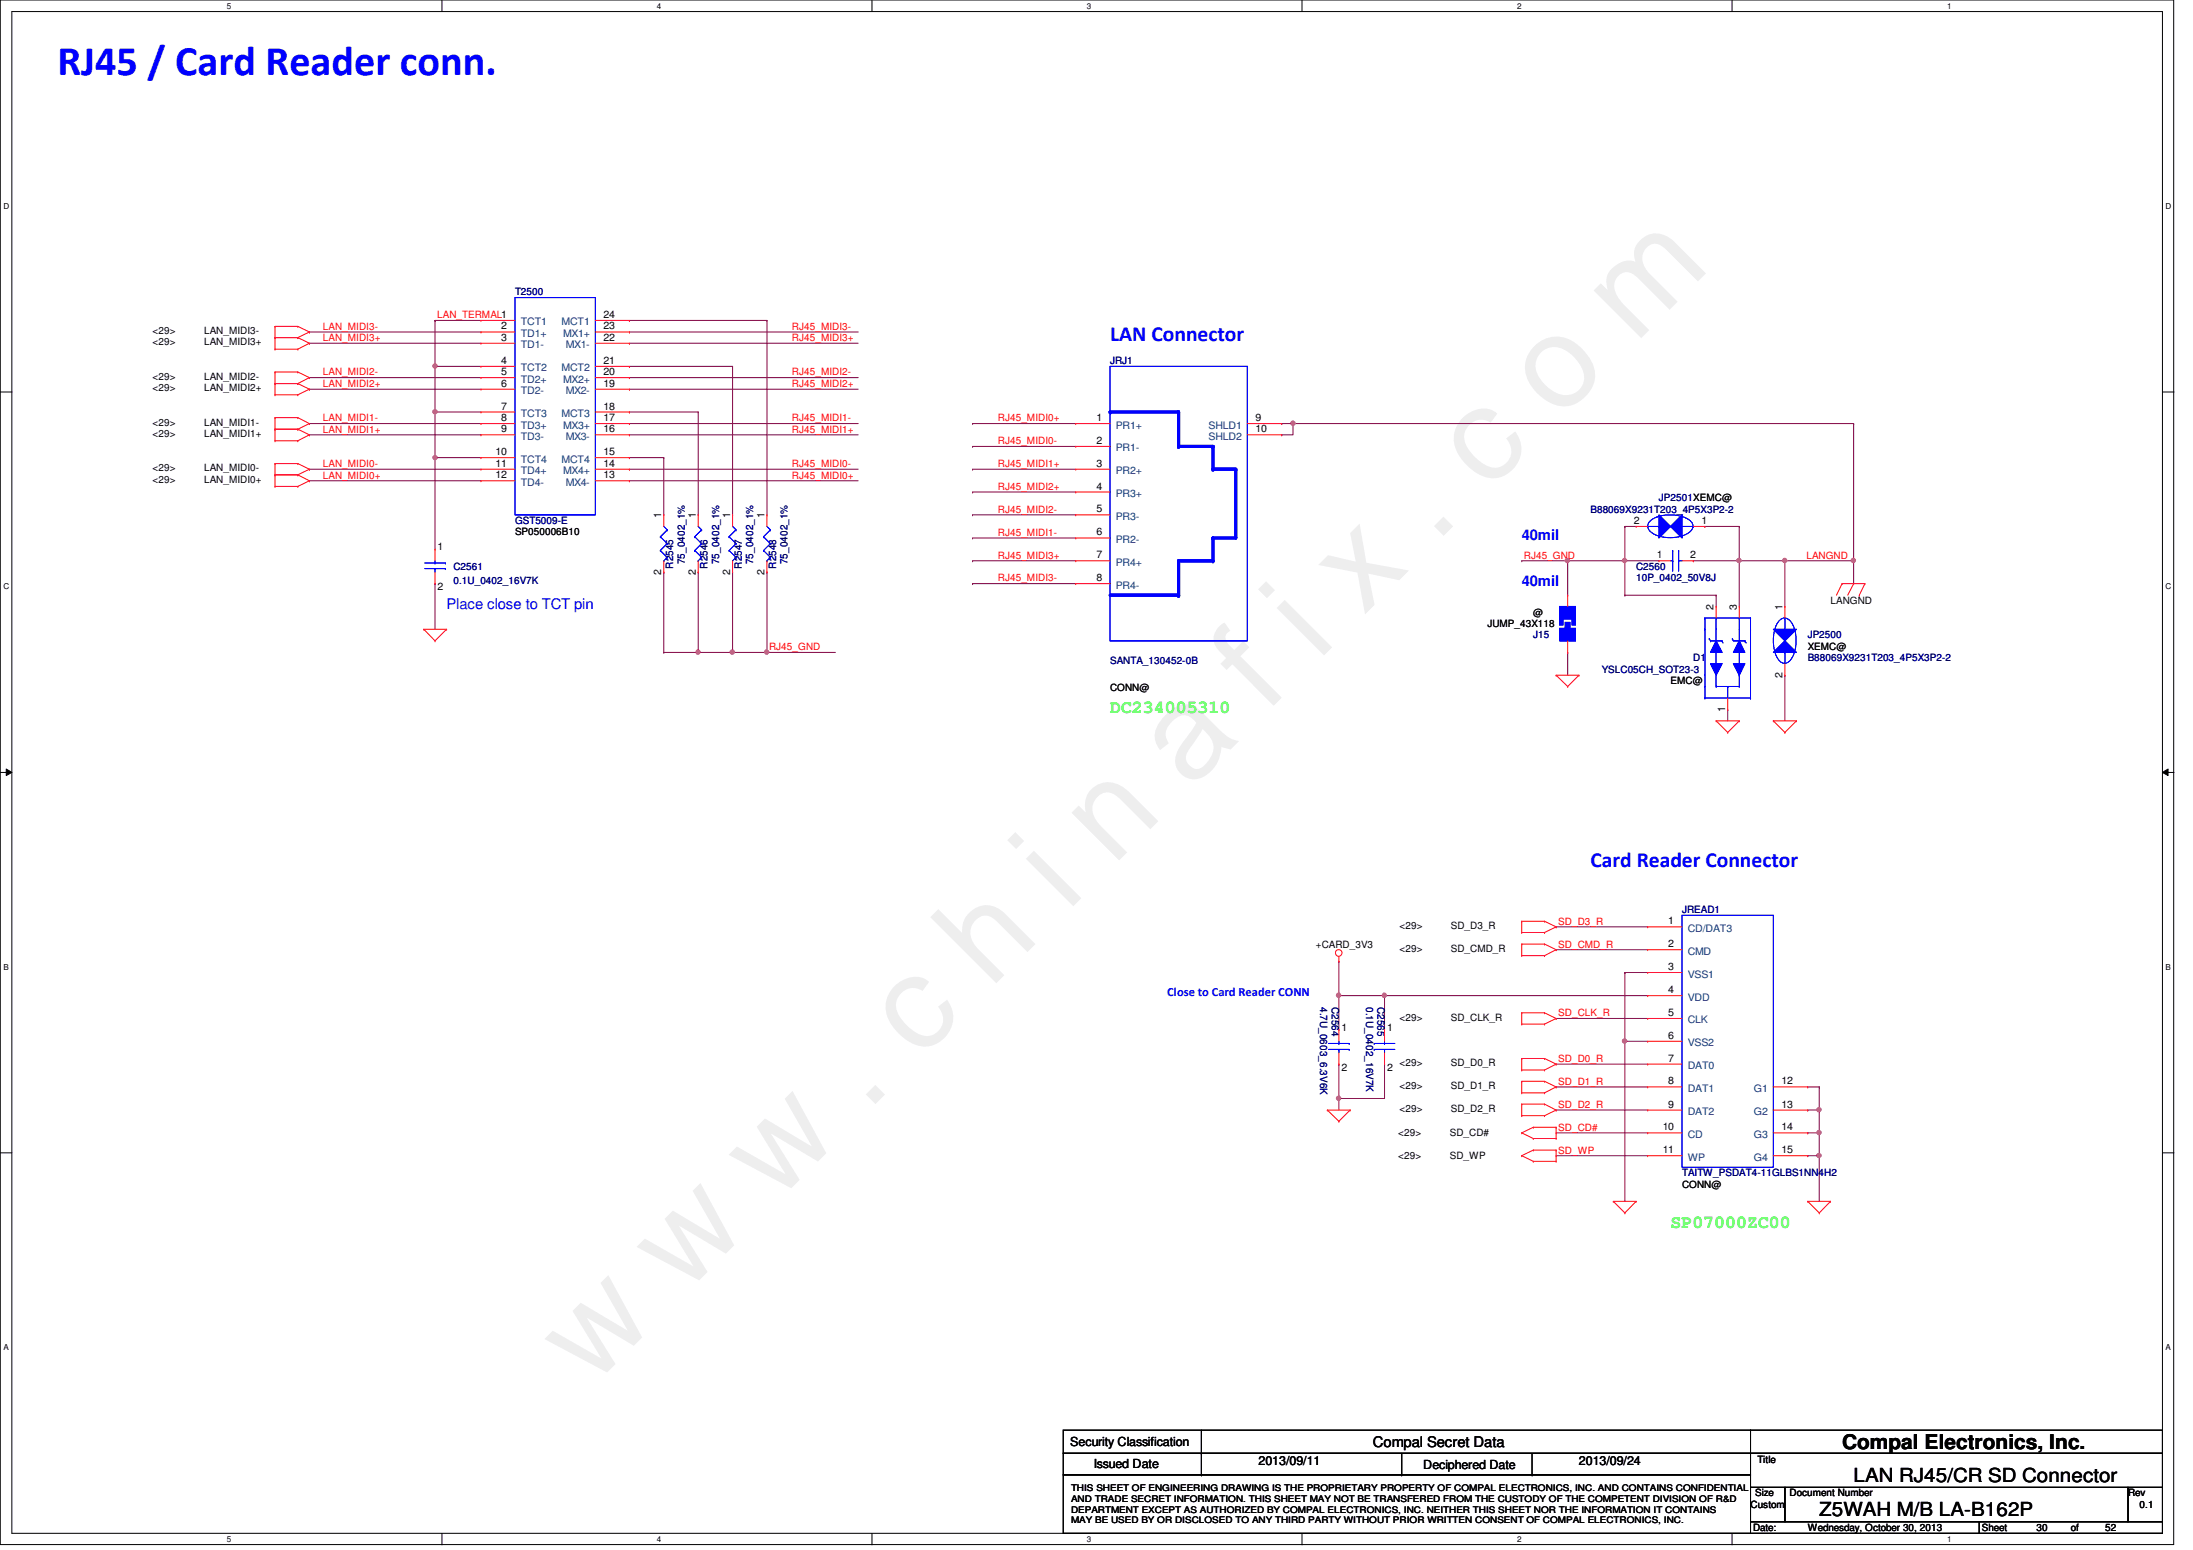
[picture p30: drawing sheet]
<svg xmlns="http://www.w3.org/2000/svg" width="297mm" height="210mm" viewBox="0 0 297 210" stroke-linecap="round" stroke-linejoin="round" font-family="sans-serif">
<defs><g id="words">
<text font-size="17.6" fill="#f0f" x="80.1" y="188" transform="rotate(-45 80.1 188)">w w w . c h i n a f i x . c o m</text>
<text font-size="5.7" fill="#00f" x="7.8" y="10.1">RJ45 / Card Reader conn.</text>
<g font-size="2.9" fill="#00f">
<text x="150.4" y="46.2">LAN Connector</text>
<text x="215.4" y="117.5">Card Reader Connector</text>
</g>
<text font-size="2.8" x="249.5" y="196.3">Compal Electronics, Inc.</text>
<g font-size="2.6">
<text x="251.1" y="200.7">LAN RJ45/CR SD Connector</text>
<text x="246.4" y="205.4">Z5WAH M/B LA-B162P</text>
</g>
<g font-size="2.5" fill="#0f0">
<text x="150.4" y="96.5">DC234005310</text>
<text x="226.3" y="166.2">SP07000ZC00</text>
</g>
<g font-size="2" fill="#00f">
<text x="206.1" y="73.2">40mil</text>
<text x="60.5" y="82.4">Place close to TCT pin</text>
<text x="206.1" y="79.3">40mil</text>
</g>
<text font-size="2" x="186" y="196">Compal Secret Data</text>
<text font-size="1.7" fill="#00f" x="158.1" y="134.9">Close to Card Reader CONN</text>
<g font-size="1.7">
<text x="144.9" y="195.8">Security Classification</text>
<text x="148.2" y="198.8">Issued Date</text>
<text x="170.5" y="198.3">2013/09/11</text>
<text x="192.8" y="198.9">Deciphered Date</text>
<text x="213.9" y="198.3">2013/09/24</text>
</g>
<g font-size="1.4" fill="#000080">
<text x="69.8" y="40">T2500</text>
<text x="150.4" y="49.3">JRJ1</text>
<text x="69.8" y="71">GST5009-E</text>
<text x="215.4" y="69.4">B88069X9231T203_4P5X3P2-2</text>
<text x="224.7" y="67.9">JP2501XEMC@</text>
<text x="61.4" y="77.2">C2561</text>
<text x="91.2" y="77" transform="rotate(-90 91.2 77)">R2545</text>
<text x="92.7" y="76.4" transform="rotate(-90 92.7 76.4)">75_0402_1%</text>
<text x="95.8" y="77" transform="rotate(-90 95.8 77)">R2546</text>
<text x="97.4" y="76.4" transform="rotate(-90 97.4 76.4)">75_0402_1%</text>
<text x="100.5" y="77" transform="rotate(-90 100.5 77)">R2547</text>
<text x="102" y="76.4" transform="rotate(-90 102 76.4)">75_0402_1%</text>
<text x="105.2" y="77" transform="rotate(-90 105.2 77)">R2548</text>
<text x="106.7" y="76.4" transform="rotate(-90 106.7 76.4)">75_0402_1%</text>
<text x="221.6" y="77.2">C2560</text>
<text x="61.4" y="79">0.1U_0402_16V7K</text>
<text x="221.6" y="78.7">10P_0402_50V8J</text>
<text x="150.4" y="89.9">SANTA_130452-0B</text>
<text x="207.7" y="86.4">J15</text>
<text x="229.4" y="89.6">D1</text>
<text x="244.9" y="86.4">JP2500</text>
<text x="244.9" y="89.6">B88069X9231T203_4P5X3P2-2</text>
<text x="217" y="91.1">YSLC05CH_SOT23-3</text>
<text x="227.8" y="123.7">JREAD1</text>
<text x="178.8" y="136.4" transform="rotate(90 178.8 136.4)">4.7U_0603_6.3V6K</text>
<text x="180.4" y="136.4" transform="rotate(90 180.4 136.4)">C2564</text>
<text x="185" y="136.4" transform="rotate(90 185 136.4)">0.1U_0402_16V7K</text>
<text x="186.6" y="136.4" transform="rotate(90 186.6 136.4)">C2565</text>
<text x="227.8" y="159.3">TAITW_PSDAT4-11GLBS1NN4H2</text>
</g>
<g font-size="1.4">
<text x="20.7" y="45.3">&lt;29&gt;</text>
<text x="20.7" y="46.8">&lt;29&gt;</text>
<text x="27.6" y="45.3">LAN_MIDI3-</text>
<text x="27.6" y="46.8">LAN_MIDI3+</text>
<text x="67.9" y="44.6">2</text>
<text x="67.9" y="46.1">3</text>
<text x="81.7" y="43.1">24</text>
<text x="81.7" y="44.6">23</text>
<text x="81.7" y="46.1">22</text>
<text x="20.7" y="51.4">&lt;29&gt;</text>
<text x="20.7" y="53">&lt;29&gt;</text>
<text x="27.6" y="51.4">LAN_MIDI2-</text>
<text x="27.6" y="53">LAN_MIDI2+</text>
<text x="67.9" y="49.3">4</text>
<text x="67.9" y="50.8">5</text>
<text x="67.9" y="52.4">6</text>
<text x="81.7" y="49.3">21</text>
<text x="81.7" y="50.8">20</text>
<text x="81.7" y="52.4">19</text>
<text x="20.7" y="57.7">&lt;29&gt;</text>
<text x="20.7" y="59.2">&lt;29&gt;</text>
<text x="27.6" y="57.7">LAN_MIDI1-</text>
<text x="27.6" y="59.2">LAN_MIDI1+</text>
<text x="67.9" y="55.5">7</text>
<text x="67.9" y="57">8</text>
<text x="67.9" y="58.5">9</text>
<text x="81.7" y="55.5">18</text>
<text x="81.7" y="57">17</text>
<text x="81.7" y="58.5">16</text>
<text x="148.5" y="57">1</text>
<text x="170" y="58.5">10</text>
<text x="170" y="57">9</text>
<text x="20.7" y="63.8">&lt;29&gt;</text>
<text x="20.7" y="65.4">&lt;29&gt;</text>
<text x="27.6" y="63.8">LAN_MIDI0-</text>
<text x="27.6" y="65.4">LAN_MIDI0+</text>
<text x="67.1" y="61.6">10</text>
<text x="67.1" y="63.2">11</text>
<text x="67.1" y="64.8">12</text>
<text x="81.7" y="61.6">15</text>
<text x="81.7" y="63.2">14</text>
<text x="81.7" y="64.8">13</text>
<text x="148.5" y="63.2">3</text>
<text x="148.5" y="60.1">2</text>
<text x="89.6" y="70.2" transform="rotate(-90 89.6 70.2)">1</text>
<text x="94.2" y="70.2" transform="rotate(-90 94.2 70.2)">1</text>
<text x="98.9" y="70.2" transform="rotate(-90 98.9 70.2)">1</text>
<text x="103.5" y="70.2" transform="rotate(-90 103.5 70.2)">1</text>
<text x="148.5" y="69.4">5</text>
<text x="148.5" y="66.3">4</text>
<text x="221.3" y="71">2</text>
<text x="230.5" y="71">1</text>
<text x="59.3" y="74.5">1</text>
<text x="69.8" y="72.5">SP050006B10</text>
<text x="89.6" y="77.9" transform="rotate(-90 89.6 77.9)">2</text>
<text x="94.2" y="77.9" transform="rotate(-90 94.2 77.9)">2</text>
<text x="98.9" y="77.9" transform="rotate(-90 98.9 77.9)">2</text>
<text x="103.5" y="77.9" transform="rotate(-90 103.5 77.9)">2</text>
<text x="148.5" y="75.6">7</text>
<text x="148.5" y="72.5">6</text>
<text x="224.4" y="75.6">1</text>
<text x="228.9" y="75.6">2</text>
<text x="59.3" y="79.9">2</text>
<text x="148.5" y="78.7">8</text>
<text x="207.7" y="83.4">@</text>
<text x="232.1" y="82.6" transform="rotate(-90 232.1 82.6)">2</text>
<text x="235.2" y="82.6" transform="rotate(-90 235.2 82.6)">3</text>
<text x="241.4" y="82.6" transform="rotate(-90 241.4 82.6)">1</text>
<text x="247.9" y="81.8">LANGND</text>
<text x="201.5" y="84.9">JUMP_43X118</text>
<text x="244.9" y="88">XEMC@</text>
<text x="150.4" y="93.6">CONN@</text>
<text x="226.3" y="92.7">EMC@</text>
<text x="241.4" y="91.8" transform="rotate(-90 241.4 91.8)">2</text>
<text x="233.7" y="96.4" transform="rotate(-90 233.7 96.4)">1</text>
<text x="189.6" y="125.8">&lt;29&gt;</text>
<text x="196.5" y="125.8">SD_D3_R</text>
<text x="226" y="125.2">1</text>
<text x="178.2" y="128.3">+CARD_3V3</text>
<text x="189.6" y="128.9">&lt;29&gt;</text>
<text x="196.5" y="128.9">SD_CMD_R</text>
<text x="226" y="128.3">2</text>
<text x="226" y="131.4">3</text>
<text x="226" y="134.5">4</text>
<text x="226" y="137.6">5</text>
<text x="181.7" y="139.6">1</text>
<text x="187.9" y="139.6">1</text>
<text x="189.6" y="138.2">&lt;29&gt;</text>
<text x="196.5" y="138.2">SD_CLK_R</text>
<text x="226" y="140.7">6</text>
<text x="226" y="143.8">7</text>
<text x="181.7" y="145">2</text>
<text x="187.9" y="145">2</text>
<text x="189.6" y="144.4">&lt;29&gt;</text>
<text x="189.6" y="147.5">&lt;29&gt;</text>
<text x="196.5" y="144.4">SD_D0_R</text>
<text x="196.5" y="147.5">SD_D1_R</text>
<text x="226" y="146.9">8</text>
<text x="226" y="150">9</text>
<text x="241.3" y="146.9">12</text>
<text x="241.3" y="150">13</text>
<text x="189.4" y="153.9">&lt;29&gt;</text>
<text x="189.6" y="150.6">&lt;29&gt;</text>
<text x="196.4" y="153.9">SD_CD#</text>
<text x="196.5" y="150.6">SD_D2_R</text>
<text x="225.2" y="153.1">10</text>
<text x="241.3" y="153.1">14</text>
<text x="189.4" y="157">&lt;29&gt;</text>
<text x="196.4" y="157">SD_WP</text>
<text x="225.2" y="156.2">11</text>
<text x="227.8" y="160.8">CONN@</text>
<text x="241.3" y="156.2">15</text>
<text x="237.7" y="202.6">Size</text>
<text x="238" y="198.2">Title</text>
<text x="242.4" y="202.6">Document Number</text>
<text x="288.2" y="202.6">Rev</text>
<text x="237.1" y="204.2">Custom</text>
<text x="237.4" y="207.3">Date:</text>
<text x="244.9" y="207.3">Wednesday, October 30, 2013</text>
<text x="268.4" y="207.3">Sheet</text>
<text x="275.8" y="207.3">30</text>
<text x="280.5" y="207.3">of</text>
<text x="285.2" y="207.3">52</text>
<text x="289.8" y="204.2">0.1</text>
</g>
<g font-size="1.4" fill="#f00">
<text x="43.7" y="46.2">LAN_MIDI3+</text>
<text x="43.7" y="44.7">LAN_MIDI3-</text>
<text x="59.2" y="43.1">LAN_TERMAL1</text>
<text x="107.3" y="44.7">RJ45_MIDI3-</text>
<text x="107.3" y="46.2">RJ45_MIDI3+</text>
<text x="43.7" y="52.4">LAN_MIDI2+</text>
<text x="43.7" y="50.8">LAN_MIDI2-</text>
<text x="107.3" y="50.8">RJ45_MIDI2-</text>
<text x="107.3" y="52.4">RJ45_MIDI2+</text>
<text x="43.7" y="57.1">LAN_MIDI1-</text>
<text x="43.7" y="58.6">LAN_MIDI1+</text>
<text x="107.3" y="57.1">RJ45_MIDI1-</text>
<text x="107.3" y="58.6">RJ45_MIDI1+</text>
<text x="135.2" y="57.1">RJ45_MIDI0+</text>
<text x="43.7" y="64.8">LAN_MIDI0+</text>
<text x="43.7" y="63.2">LAN_MIDI0-</text>
<text x="107.3" y="63.2">RJ45_MIDI0-</text>
<text x="107.3" y="64.8">RJ45_MIDI0+</text>
<text x="135.2" y="60.2">RJ45_MIDI0-</text>
<text x="135.2" y="63.2">RJ45_MIDI1+</text>
<text x="135.2" y="66.3">RJ45_MIDI2+</text>
<text x="135.2" y="69.4">RJ45_MIDI2-</text>
<text x="135.2" y="72.6">RJ45_MIDI1-</text>
<text x="135.2" y="75.6">RJ45_MIDI3+</text>
<text x="206.4" y="75.6">RJ45_GND</text>
<text x="244.7" y="75.6">LANGND</text>
<text x="135.2" y="78.7">RJ45_MIDI3-</text>
<text x="104.2" y="88.1">RJ45_GND</text>
<text x="211.1" y="125.2">SD_D3_R</text>
<text x="211.1" y="128.3">SD_CMD_R</text>
<text x="211.1" y="137.6">SD_CLK_R</text>
<text x="211.1" y="143.8">SD_D0_R</text>
<text x="211.1" y="146.9">SD_D1_R</text>
<text x="211.1" y="150">SD_D2_R</text>
<text x="211.1" y="153.1">SD_CD#</text>
<text x="211.1" y="156.2">SD_WP</text>
</g>
<g font-size="1.4" fill="#004080">
<text x="70.5" y="44.1">TCT1</text>
<text x="70.5" y="45.6">TD1+</text>
<text x="70.5" y="47.2">TD1-</text>
<text x="76.1" y="44.1">MCT1</text>
<text x="76.3" y="45.6">MX1+</text>
<text x="76.6" y="47.2">MX1-</text>
<text x="70.5" y="50.3">TCT2</text>
<text x="70.5" y="51.8">TD2+</text>
<text x="70.5" y="53.4">TD2-</text>
<text x="76.1" y="50.3">MCT2</text>
<text x="76.3" y="51.8">MX2+</text>
<text x="76.6" y="53.4">MX2-</text>
<text x="70.5" y="56.5">TCT3</text>
<text x="70.5" y="58">TD3+</text>
<text x="70.5" y="59.6">TD3-</text>
<text x="76.1" y="56.5">MCT3</text>
<text x="76.3" y="58">MX3+</text>
<text x="76.6" y="59.6">MX3-</text>
<text x="151.1" y="58">PR1+</text>
<text x="163.7" y="59.6">SHLD2</text>
<text x="163.7" y="58">SHLD1</text>
<text x="70.5" y="62.7">TCT4</text>
<text x="70.5" y="64.2">TD4+</text>
<text x="70.5" y="65.8">TD4-</text>
<text x="76.1" y="62.7">MCT4</text>
<text x="76.3" y="64.2">MX4+</text>
<text x="76.6" y="65.8">MX4-</text>
<text x="151.1" y="64.2">PR2+</text>
<text x="151.1" y="61.1">PR1-</text>
<text x="151.1" y="70.4">PR3-</text>
<text x="151.1" y="67.3">PR3+</text>
<text x="151.1" y="76.6">PR4+</text>
<text x="151.1" y="73.5">PR2-</text>
<text x="151.1" y="79.7">PR4-</text>
<text x="228.6" y="126.2">CD/DAT3</text>
<text x="228.6" y="129.3">CMD</text>
<text x="228.6" y="132.4">VSS1</text>
<text x="228.6" y="135.5">VDD</text>
<text x="228.6" y="138.6">CLK</text>
<text x="228.6" y="141.7">VSS2</text>
<text x="228.6" y="144.8">DAT0</text>
<text x="228.6" y="147.9">DAT1</text>
<text x="237.6" y="147.9">G1</text>
<text x="228.6" y="151">DAT2</text>
<text x="228.6" y="154.1">CD</text>
<text x="237.6" y="151">G2</text>
<text x="237.6" y="154.1">G3</text>
<text x="228.6" y="157.2">WP</text>
<text x="237.6" y="157.2">G4</text>
</g>
<g font-size="1.2">
<text x="145.1" y="203.4">AND TRADE SECRET INFORMATION. THIS SHEET MAY NOT BE TRANSFERED FROM THE CUSTODY OF THE COMPETENT DIVISION OF R&amp;D</text>
<text x="145.1" y="202">THIS SHEET OF ENGINEERING DRAWING IS THE PROPRIETARY PROPERTY OF COMPAL ELECTRONICS, INC. AND CONTAINS CONFIDENTIAL</text>
<text x="145.1" y="206.3">MAY BE USED BY OR DISCLOSED TO ANY THIRD PARTY WITHOUT PRIOR WRITTEN CONSENT OF COMPAL ELECTRONICS, INC.</text>
<text x="145.1" y="204.9">DEPARTMENT EXCEPT AS AUTHORIZED BY COMPAL ELECTRONICS, INC. NEITHER THIS SHEET NOR THE INFORMATION IT CONTAINS</text>
</g>
<g font-size="1.1">
<text x="30.7" y="1.2">5</text>
<text x="89" y="1.2">4</text>
<text x="147.2" y="1.2">3</text>
<text x="205.5" y="1.2">2</text>
<text x="263.7" y="1.2">1</text>
<text x=".5" y="28.3">D</text>
<text x="293.3" y="28.3">D</text>
<text x=".5" y="79.8">C</text>
<text x="293.3" y="79.8">C</text>
<text x=".5" y="131.3">B</text>
<text x="293.3" y="131.3">B</text>
<text x=".5" y="182.8">A</text>
<text x="293.3" y="182.8">A</text>
<text x="30.7" y="208.8">5</text>
<text x="89" y="208.8">4</text>
<text x="147.2" y="208.8">3</text>
<text x="205.5" y="208.8">2</text>
<text x="263.7" y="208.8">1</text>
</g>
</g></defs>
<path d="M0 0h294.4v209.2h-294.4zM1.6 1.6h291.3v206h-291.3z" fill="none" stroke="#000" stroke-width=".14"/>
<g fill="#fff">
<path d="M30.7 .2h.6v1.2h-.6z"/>
<path d="M30.7 207.9h.6v1.1h-.6z"/>
</g>
<path d="M59.9 0v1.6M59.9 207.6v1.6" fill="none" stroke="#000" stroke-width=".14"/>
<g fill="#fff">
<path d="M89 .2h.6v1.2h-.6z"/>
<path d="M89 207.9h.6v1.1h-.6z"/>
</g>
<path d="M118.1 0v1.6M118.1 207.6v1.6" fill="none" stroke="#000" stroke-width=".14"/>
<g fill="#fff">
<path d="M147.2 .2h.6v1.2h-.6z"/>
<path d="M147.2 207.9h.6v1.1h-.6z"/>
</g>
<path d="M176.4 0v1.6M176.4 207.6v1.6" fill="none" stroke="#000" stroke-width=".14"/>
<g fill="#fff">
<path d="M205.5 .2h.6v1.2h-.6z"/>
<path d="M205.5 207.9h.6v1.1h-.6z"/>
</g>
<path d="M234.6 0v1.6M234.6 207.6v1.6" fill="none" stroke="#000" stroke-width=".14"/>
<g fill="#fff">
<path d="M263.7 .2h.6v1.2h-.6z"/>
<path d="M263.7 207.9h.6v1.1h-.6z"/>
<path d="M.5 27.3h.7v1.2h-.7z"/>
<path d="M293.3 27.3h.8v1.2h-.8z"/>
<path d="M.5 78.8h.7v1.2h-.7z"/>
<path d="M293.3 78.8h.8v1.2h-.8z"/>
</g>
<path d="M0 53.1h1.6M292.9 53.1h1.6" fill="none" stroke="#000" stroke-width=".14"/>
<g fill="#fff">
<path d="M.5 130.3h.7v1.2h-.7z"/>
<path d="M293.3 130.3h.7v1.2h-.7z"/>
</g>
<path d="M0 104.6h1.6M.8 104.1l.8 .5-.8 .4zM292.9 104.6l.8-.5v.9zM292.9 104.6h1.6" fill="none" stroke="#000" stroke-width=".14"/>
<path d="M.8 104.1l.8 .5-.8 .4zM292.9 104.6l.8-.5v.9z" fill="#000"/>
<g fill="#fff">
<path d="M.5 181.9h.7v1.1h-.7z"/>
<path d="M293.3 181.9h.7v1.1h-.7z"/>
</g>
<path d="M0 156.1h1.6M292.9 156.1h1.6" fill="none" stroke="#000" stroke-width=".14"/>
<g fill="none" stroke="#800040" stroke-width=".14">
<path d="M41.9 52.7h.1M41.9 51.1h.1M41.9 51.1h23.2M41.9 52.7h23.2M58.9 43.4h.1M58.9 43.4v6.2M85.3 51.1h30.9M85.3 52.7h30.9M41.9 65.1h.1M41.9 63.5h.1M41.9 63.5h23.2M41.9 65.1h23.2"/>
<path d="M85.3 63.5h30.9M85.3 65.1h30.9"/>
</g>
<circle cx="58.9" cy="49.6" r=".3" fill="#f0f"/>
<circle cx="58.9" cy="49.6" r=".3" fill="none" stroke="#f0f" stroke-width=".14"/>
<path d="M58.9 79h.1M58.9 62h.1M58.9 62v12.4M58.9 79v6.2" fill="none" stroke="#800040" stroke-width=".14"/>
<circle cx="58.9" cy="62" r=".3" fill="#f0f"/>
<circle cx="58.9" cy="62" r=".3" fill="none" stroke="#f0f" stroke-width=".14"/>
<path d="M58.9 43.4h.1M58.9 49.6h.1M58.9 55.8h.1M58.9 43.4h6.2M58.9 49.6v12.4M58.9 49.6h6.2M58.9 55.8h6.2M58.9 62h.1M58.9 62h6.2" fill="none" stroke="#800040" stroke-width=".14"/>
<circle cx="58.9" cy="55.8" r=".29" fill="#f0f"/>
<circle cx="58.9" cy="55.8" r=".29" fill="none" stroke="#f0f" stroke-width=".14"/>
<path d="M251.1 57.4h.1M251.1 57.4v18.5" fill="none" stroke="#800040" stroke-width=".14"/>
<circle cx="251" cy="75.9" r=".3" fill="#f0f"/>
<circle cx="251" cy="75.9" r=".3" fill="none" stroke="#f0f" stroke-width=".14"/>
<path d="M241.8 75.9h.1M241.8 75.9h9.3" fill="none" stroke="#800040" stroke-width=".14"/>
<circle cx="241.7" cy="75.9" r=".29" fill="#f0f"/>
<circle cx="241.7" cy="75.9" r=".29" fill="none" stroke="#f0f" stroke-width=".14"/>
<g fill="none" stroke="#800040" stroke-width=".14">
<path d="M41.9 57.4h.1M41.9 58.9h.1M41.9 46.5h.1M41.9 45h.1M41.9 57.4h23.2M41.9 58.9h23.2M41.9 45h23.2M41.9 46.5h23.2M85.3 57.4h30.9M85.3 58.9h30.9M85.3 45h30.9M85.3 46.5h30.9"/>
<path d="M235.6 75.9h6.2M241.8 75.9h.1M241.8 75.9v6.2M251.1 75.9h.1M251.1 75.9v3.1M241.8 91.4h.1M241.8 91.4v6.2M187.5 134.8h35.7M244.9 147.2h.1M244.9 150.3h.1M244.9 147.2h1.5M244.9 150.3h1.5"/>
<path d="M246.4 147.2h.1M246.4 150.3h.1M246.4 147.2v6.2"/>
</g>
<circle cx="246.4" cy="150.3" r=".3" fill="#f0f"/>
<circle cx="246.4" cy="150.3" r=".3" fill="none" stroke="#f0f" stroke-width=".14"/>
<path d="M244.9 153.4h.1M244.9 153.4h1.5M246.4 156.5h.1M246.4 156.5v6.2" fill="none" stroke="#800040" stroke-width=".14"/>
<circle cx="246.4" cy="156.5" r=".29" fill="#f0f"/>
<circle cx="246.4" cy="156.5" r=".29" fill="none" stroke="#f0f" stroke-width=".14"/>
<path d="M244.9 156.5h.1M246.4 153.4h.1M246.4 153.4v3.1h-1.5" fill="none" stroke="#800040" stroke-width=".14"/>
<circle cx="246.4" cy="153.4" r=".3" fill="#f0f"/>
<circle cx="246.4" cy="153.4" r=".3" fill="none" stroke="#f0f" stroke-width=".14"/>
<path d="M175.1 57.4h76" fill="none" stroke="#800040" stroke-width=".14"/>
<g fill="none" stroke="#f00" stroke-width=".14">
<path d="M37.2 45.7h.1M37.2 44.2h.1M37.2 47.3h.1M37.2 51.9h.1M37.2 50.4h.1M37.2 53.5h.1M37.2 58.1h.1M37.2 56.6h.1M37.2 59.7h.1M37.2 44.2h3.1M37.2 45.7h3.1M37.2 44.2v3.1"/>
<path d="M37.2 50.4v3.1M37.2 56.6v3.1M37.2 47.3h3.1M37.2 50.4h3.1M37.2 51.9h3.1M37.2 53.5h3.1M37.2 56.6h3.1M37.2 58.1h3.1M37.2 59.7h3.1M40.3 44.2h.1M40.3 45.7h.1M40.3 47.3h.1"/>
<path d="M40.3 50.4h.1M40.3 51.9h.1M40.3 53.5h.1M40.3 56.6h.1M40.3 58.1h.1M40.3 59.7h.1M40.3 44.2l1.6 .8M40.3 45.7l1.6 .8M40.3 50.4l1.6 .7M40.3 51.9l1.6 .8M40.3 56.6l1.6 .8M40.3 58.1l1.6 .8"/>
<path d="M41.9 45h.1M41.9 46.5h.1M41.9 51.1h.1M41.9 52.7h.1M41.9 57.4h.1M41.9 58.9h.1M41.9 45l-1.6 .7M41.9 46.5l-1.6 .8M41.9 51.1l-1.6 .8M41.9 52.7l-1.6 .8M41.9 57.4l-1.6 .7M41.9 58.9l-1.6 .8"/>
<path d="M37.2 64.3h.1M37.2 62.8h.1M37.2 65.9h.1M37.2 62.8v3.1M37.2 62.8h3.1M37.2 64.3h3.1M37.2 65.9h3.1M40.3 62.8h.1M40.3 64.3h.1M40.3 65.9h.1M40.3 62.8l1.6 .7M40.3 64.3l1.6 .8"/>
<path d="M41.9 63.5h.1M41.9 65.1h.1M41.9 63.5l-1.6 .8M41.9 65.1l-1.6 .8M249.5 79h.1M249.5 79l-.8 1.6M249.5 79h3.1M251.1 79h.1M251.1 79l-.8 1.6M252.6 79h.1M252.6 79l-.8 1.6M57.4 85.2h.1"/>
<path d="M57.4 85.2h3.1M57.4 85.2l1.5 1.6M58.9 86.8h.1M60.5 85.2h.1M60.5 85.2l-1.6 1.6M240.2 97.6h.1M240.2 97.6h3.1M240.2 97.6l1.6 1.6M241.8 99.2h.1M243.3 97.6h.1M243.3 97.6l-1.5 1.6M251.8 80.6h.1"/>
<path d="M244.9 162.7h.1M244.9 162.7h3M244.9 162.7l1.5 1.6M246.4 164.3h.1M247.9 162.7h.1M247.9 162.7l-1.5 1.6"/>
</g>
<g fill="none" stroke="#000" stroke-width=".14">
<path d="M144 193.7h93.1v3.1h-93.1zM144 196.8h93.1v2.9h-93.1zM144 199.7h93.1v7.9h-93.1zM162.7 196.8h.1M162.7 199.7h.1M162.7 193.7v6M189.9 199.7h.1M189.9 196.8v2.9M207.5 199.7h.1M207.5 196.8v2.9M237.1 193.7h55.8v3.1h-55.8zM237.1 196.8h55.8v4.6h-55.8z"/>
<path d="M237.1 201.4h4.7v4.7h-4.7zM237.1 206.1h31v1.5h-31zM241.8 201.4h46.4v4.7h-46.4zM268.1 206.1h24.8v1.5h-24.8zM288.2 201.4h4.7v4.7h-4.7z"/>
</g>
<path d="M241.8 86.8l1.5 1.5h-3.1z" fill="#00f"/>
<path d="M241 84a.98 .98 0 0 1 1.7 .4 4.9 4.9 0 0 1-.3 5.1 .96 .96 0 0 1-1.6-.4 5.1 5.1 0 0 1 .2-5.1zM241.8 86.8l1.5 1.5h-3.1zM241.8 88.3h.1M241.8 88.3v1.6" fill="none" stroke="#00f" stroke-width=".14"/>
<path d="M240.2 85.2h3.1l-1.5 1.6z" fill="#00f"/>
<path d="M240.2 85.2h3.1l-1.5 1.6zM241.8 83.7h.1M241.8 83.7v1.5" fill="none" stroke="#00f" stroke-width=".14"/>
<path d="M241.8 86.8l1.5 1.5h-3.1z" fill="#00f"/>
<path d="M241 84a.98 .98 0 0 1 1.7 .4 4.9 4.9 0 0 1-.3 5.1 .96 .96 0 0 1-1.6-.4 5.1 5.1 0 0 1 .2-5.1zM241.8 86.8l1.5 1.5h-3.1zM241.8 88.3h.1M241.8 88.3v1.6" fill="none" stroke="#00f" stroke-width=".14"/>
<path d="M240.2 85.2h3.1l-1.5 1.6z" fill="#00f"/>
<g fill="none" stroke="#00f" stroke-width=".14">
<path d="M69.8 40.3h10.8v29.4h-10.8zM150.4 49.6h18.5v37.2h-18.5zM57.5 77h2.8M57.5 76.2h2.8M58.9 76.2h.1M58.9 77h.1M58.9 75.9v.3M58.9 77v.5M60.3 77h.1M60.3 76.2h.1M240.2 85.2h3.1l-1.5 1.6zM241.8 83.7h.1"/>
<path d="M241.8 83.7v1.5M227.8 124h12.4v34.1h-12.4z"/>
</g>
<g fill="none" stroke="#f00" stroke-width=".14">
<path d="M65.1 43.4h.1M65.1 45h.1M65.1 46.5h.1M65.1 49.6h.1M65.1 51.1h.1M65.1 52.7h.1M65.1 55.8h.1M65.1 57.4h.1M65.1 58.9h.1M65.1 43.4h4.7M65.1 45h4.7M65.1 46.5h4.7"/>
<path d="M65.1 49.6h4.7M65.1 51.1h4.7M65.1 52.7h4.7M65.1 55.8h4.7M65.1 57.4h4.7M65.1 58.9h4.7M58.9 74.4h.1M58.9 79h.1M58.9 74.4v1.5M58.9 77.5v1.5M65.1 62h.1M65.1 63.5h.1"/>
<path d="M65.1 65.1h.1M65.1 62h4.7M65.1 63.5h4.7M65.1 65.1h4.7M241.8 82.1h.1M241.8 91.4h.1M241.8 82.1v1.6M241.8 89.9v1.5M240.2 147.2h4.7M240.2 150.3h4.7M240.2 153.4h4.7M240.2 156.5h4.7"/>
<path d="M244.9 147.2h.1M244.9 150.3h.1M244.9 153.4h.1M244.9 156.5h.1"/>
</g>
<circle cx="58.9" cy="49.6" r=".3" fill="#f0f"/>
<circle cx="58.9" cy="49.6" r=".3" fill="none" stroke="#f0f" stroke-width=".14"/>
<circle cx="58.9" cy="62" r=".3" fill="#f0f"/>
<circle cx="58.9" cy="62" r=".3" fill="none" stroke="#f0f" stroke-width=".14"/>
<circle cx="58.9" cy="55.8" r=".29" fill="#f0f"/>
<circle cx="58.9" cy="55.8" r=".29" fill="none" stroke="#f0f" stroke-width=".14"/>
<circle cx="251" cy="75.9" r=".3" fill="#f0f"/>
<circle cx="251" cy="75.9" r=".3" fill="none" stroke="#f0f" stroke-width=".14"/>
<circle cx="241.7" cy="75.9" r=".29" fill="#f0f"/>
<circle cx="241.7" cy="75.9" r=".29" fill="none" stroke="#f0f" stroke-width=".14"/>
<circle cx="246.4" cy="150.3" r=".3" fill="#f0f"/>
<circle cx="246.4" cy="150.3" r=".3" fill="none" stroke="#f0f" stroke-width=".14"/>
<circle cx="246.4" cy="156.5" r=".29" fill="#f0f"/>
<circle cx="246.4" cy="156.5" r=".29" fill="none" stroke="#f0f" stroke-width=".14"/>
<circle cx="246.4" cy="153.4" r=".3" fill="#f0f"/>
<circle cx="246.4" cy="153.4" r=".3" fill="none" stroke="#f0f" stroke-width=".14"/>
<use href="#words"/>
</svg>
